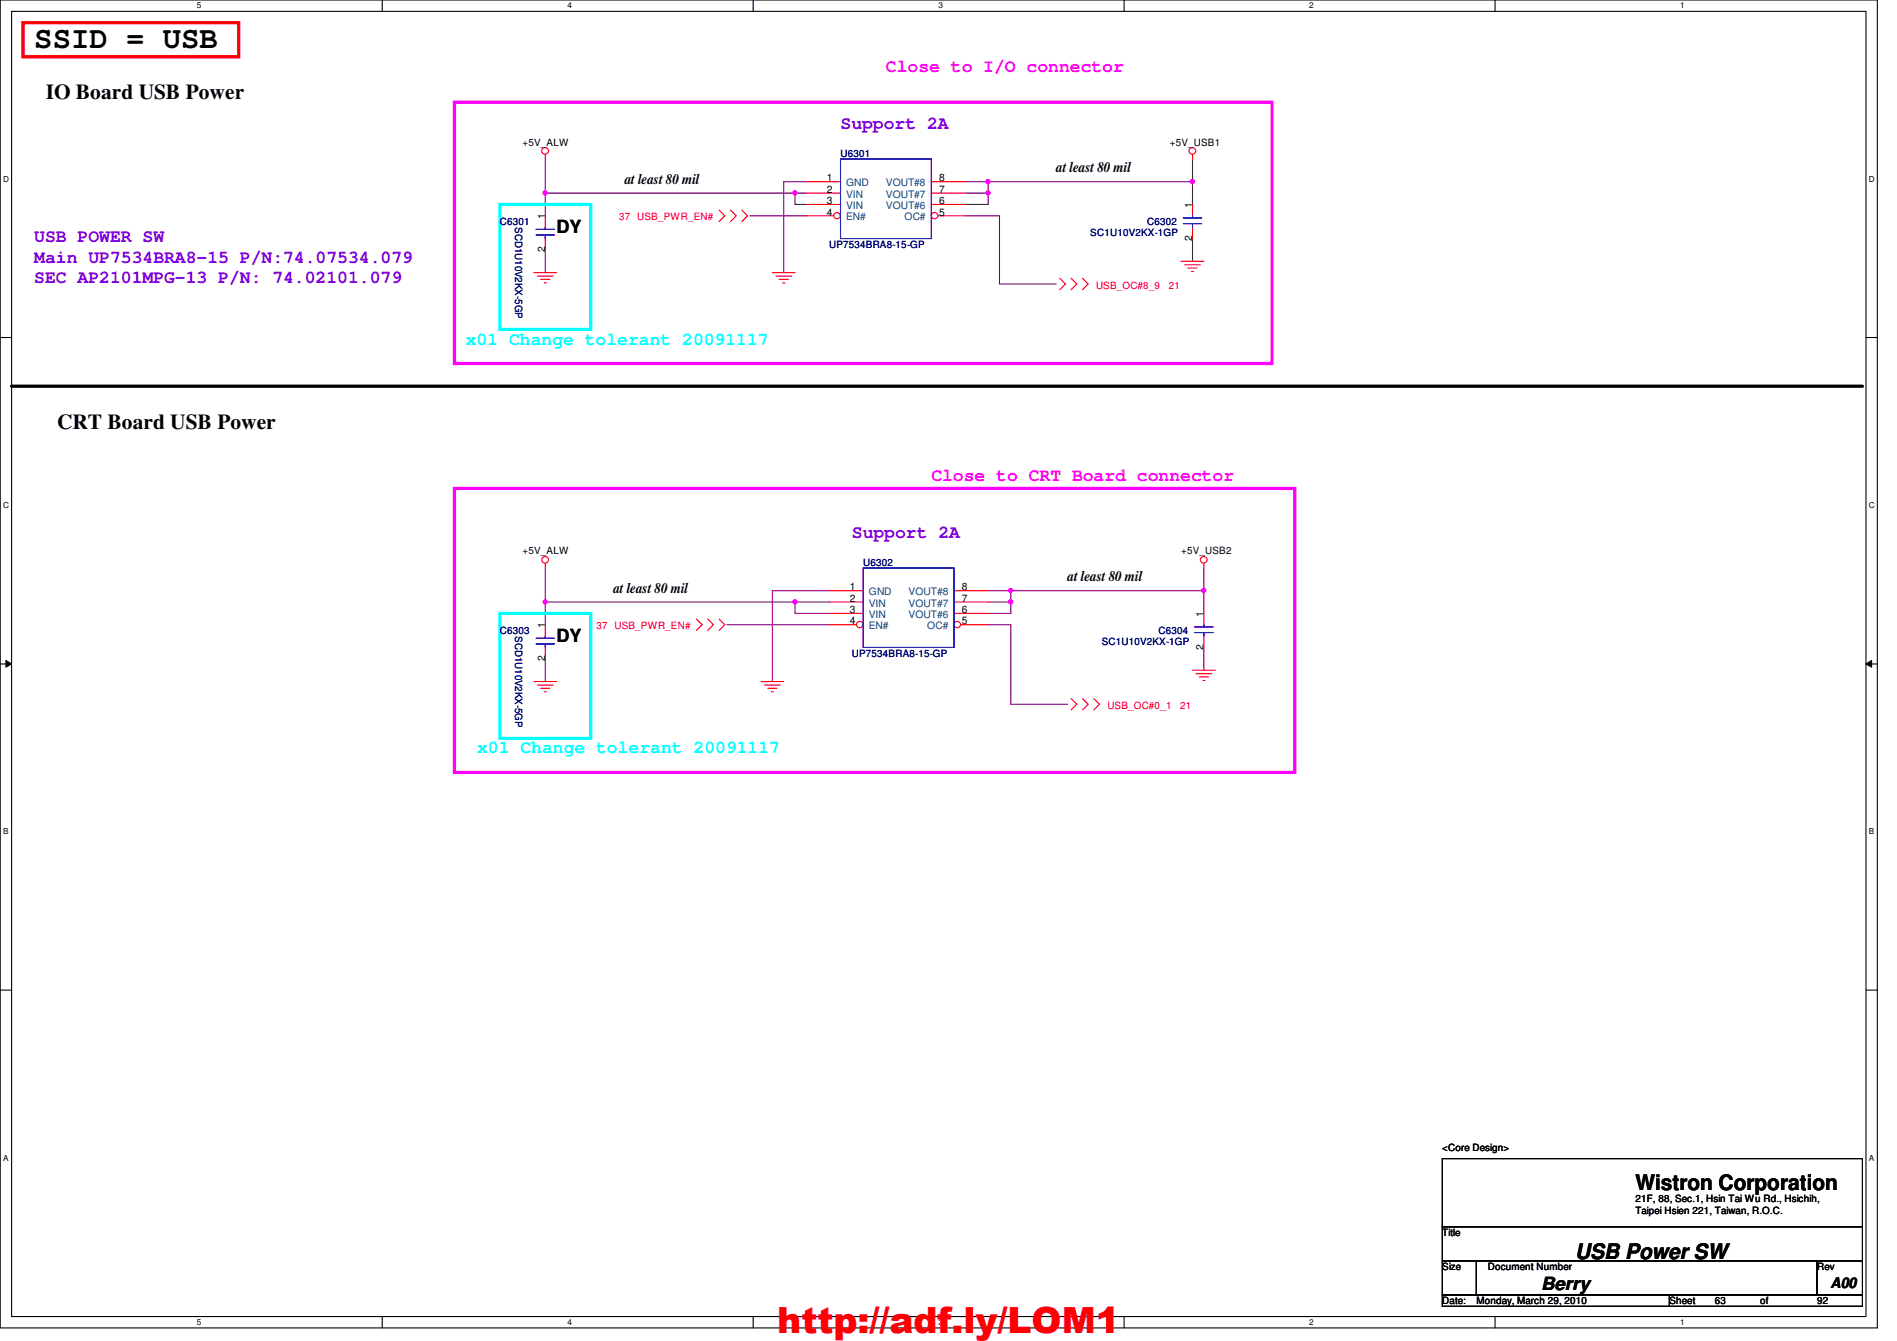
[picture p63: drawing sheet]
<svg xmlns="http://www.w3.org/2000/svg" width="297mm" height="210mm" viewBox="0 0 297 210" stroke-linecap="round" stroke-linejoin="round" font-family="sans-serif">
<defs><g id="words">
<text font-size="5.6" fill="#f00" x="121.7" y="208.7">http://adf.ly/LOM1</text>
<text font-size="4.8" x="5.4" y="7.6">SSID = USB</text>
<g font-size="3.3">
<text x="7.2" y="15.5">IO Board USB Power</text>
<text x="8.9" y="67.1">CRT Board USB Power</text>
<text x="256.1" y="186.3">Wistron Corporation</text>
<text x="246.6" y="197">USB Power SW</text>
</g>
<g font-size="2.8" fill="#f0f">
<text x="138.7" y="11.3">Close to I/O connector</text>
<text x="145.8" y="75.3">Close to CRT Board connector</text>
</g>
<g font-size="2.8" fill="#8000ff">
<text x="131.6" y="20.2">Support 2A</text>
<text x="5.4" y="37.9">USB POWER SW</text>
<text x="5.4" y="41.1">Main UP7534BRA8-15 P/N:74.07534.079</text>
<text x="5.4" y="44.4">SEC AP2101MPG-13 P/N: 74.02101.079</text>
<text x="133.4" y="84.2">Support 2A</text>
</g>
<g font-size="2.8">
<text x="87.2" y="36.4">DY</text>
<text x="87.2" y="100.4">DY</text>
<text x="241.3" y="201.9">Berry</text>
</g>
<g font-size="2.8" fill="#0ff">
<text x="72.9" y="53.9">x01 Change tolerant 20091117</text>
<text x="74.7" y="117.9">x01 Change tolerant 20091117</text>
</g>
<g font-size="2.3">
<text x="97.8" y="28.7">at least 80 mil</text>
<text x="165.4" y="27">at least 80 mil</text>
<text x="96.1" y="92.8">at least 80 mil</text>
<text x="167.2" y="91">at least 80 mil</text>
<text x="286.6" y="201.5">A00</text>
</g>
<g font-size="1.6">
<text x="81.8" y="22.8">+5V_ALW</text>
<text x="183.2" y="22.8">+5V_USB1</text>
<text x="129.5" y="28.4">1</text>
<text x="147.1" y="28.4">8</text>
<text x="85.3" y="34.3" transform="rotate(-90 85.3 34.3)">1</text>
<text x="129.5" y="30.2">2</text>
<text x="129.5" y="32">3</text>
<text x="129.5" y="33.7">4</text>
<text x="147.1" y="32">6</text>
<text x="147.1" y="30.2">7</text>
<text x="147.1" y="33.7">5</text>
<text x="186.7" y="32.6" transform="rotate(-90 186.7 32.6)">1</text>
<text x="85.3" y="39.5" transform="rotate(-90 85.3 39.5)">2</text>
<text x="186.7" y="37.7" transform="rotate(-90 186.7 37.7)">2</text>
<text x="81.8" y="86.8">+5V_ALW</text>
<text x="185" y="86.8">+5V_USB2</text>
<text x="133.1" y="92.4">1</text>
<text x="133.1" y="94.2">2</text>
<text x="133.1" y="96">3</text>
<text x="150.6" y="96">6</text>
<text x="150.6" y="94.2">7</text>
<text x="150.6" y="92.4">8</text>
<text x="85.3" y="98.3" transform="rotate(-90 85.3 98.3)">1</text>
<text x="133.1" y="97.7">4</text>
<text x="150.6" y="97.7">5</text>
<text x="188.5" y="101.7" transform="rotate(-90 188.5 101.7)">2</text>
<text x="188.5" y="96.6" transform="rotate(-90 188.5 96.6)">1</text>
<text x="85.3" y="103.5" transform="rotate(-90 85.3 103.5)">2</text>
<text x="225.8" y="180.1">&lt;Core Design&gt;</text>
<text x="256.1" y="188.1">21F, 88, Sec.1, Hsin Tai Wu Rd., Hsichih,</text>
<text x="256.1" y="189.9">Taipei Hsien 221, Taiwan, R.O.C.</text>
<text x="225.8" y="193.5">Title</text>
<text x="225.8" y="198.8">Size</text>
<text x="233" y="198.8">Document Number</text>
<text x="284.5" y="198.8">Rev</text>
<text x="225.8" y="204.1">Date:</text>
<text x="231.2" y="204.1">Monday, March 29, 2010</text>
<text x="261.4" y="204.1">Sheet</text>
<text x="268.5" y="204.1">63</text>
<text x="275.6" y="204.1">of</text>
<text x="284.5" y="204.1">92</text>
</g>
<g font-size="1.6" fill="#000080">
<text x="131.6" y="24.6">U6301</text>
<text x="78.3" y="35.2">C6301</text>
<text x="80.7" y="35.6" transform="rotate(90 80.7 35.6)">SCD1U10V2KX-5GP</text>
<text x="179.6" y="35.2">C6302</text>
<text x="129.8" y="38.8">UP7534BRA8-15-GP</text>
<text x="170.7" y="37">SC1U10V2KX-1GP</text>
<text x="135.2" y="88.6">U6302</text>
<text x="78.3" y="99.2">C6303</text>
<text x="80.7" y="99.6" transform="rotate(90 80.7 99.6)">SCD1U10V2KX-5GP</text>
<text x="172.5" y="101">SC1U10V2KX-1GP</text>
<text x="181.4" y="99.2">C6304</text>
<text x="133.4" y="102.8">UP7534BRA8-15-GP</text>
</g>
<g font-size="1.6" fill="#004080">
<text x="132.5" y="29.2">GND</text>
<text x="138.7" y="29.2">VOUT#8</text>
<text x="132.5" y="30.9">VIN</text>
<text x="132.5" y="32.7">VIN</text>
<text x="132.5" y="34.5">EN#</text>
<text x="138.7" y="32.7">VOUT#6</text>
<text x="138.7" y="30.9">VOUT#7</text>
<text x="141.6" y="34.5">OC#</text>
<text x="136.1" y="93.2">GND</text>
<text x="136.1" y="95">VIN</text>
<text x="142.3" y="95">VOUT#7</text>
<text x="142.3" y="93.2">VOUT#8</text>
<text x="136.1" y="96.7">VIN</text>
<text x="136.1" y="98.5">EN#</text>
<text x="142.3" y="96.7">VOUT#6</text>
<text x="145.2" y="98.5">OC#</text>
</g>
<g font-size="1.6" fill="#f00">
<text x="96.9" y="34.5">37 USB_PWR_EN#</text>
<text x="171.6" y="45.2">USB_OC#8_9</text>
<text x="183" y="45.2">21</text>
<text x="93.4" y="98.5">37 USB_PWR_EN#</text>
<text x="173.4" y="111">USB_OC#0_1</text>
<text x="184.8" y="111">21</text>
</g>
<g font-size="1.3">
<text x="30.8" y="1.3">5</text>
<text x="88.9" y="1.3">4</text>
<text x="146.9" y="1.3">3</text>
<text x="205" y="1.3">2</text>
<text x="263.1" y="1.3">1</text>
<text x=".5" y="28.4">D</text>
<text x="292.6" y="28.4">D</text>
<text x=".5" y="79.5">C</text>
<text x="292.6" y="79.5">C</text>
<text x=".5" y="130.6">B</text>
<text x="292.6" y="130.6">B</text>
<text x=".5" y="181.7">A</text>
<text x="292.6" y="181.7">A</text>
<text x="30.8" y="207.4">5</text>
<text x="88.9" y="207.4">4</text>
<text x="146.9" y="207.4">3</text>
<text x="205" y="207.4">2</text>
<text x="263.1" y="207.4">1</text>
</g>
</g></defs>
<path d="M0 0h294v207.9h-294zM1.8 1.8h290.4v204.3h-290.4z" fill="none" stroke="#000" stroke-width=".17"/>
<g fill="#fff">
<path d="M30.8 .2h.7v1.4h-.7z"/>
<path d="M30.8 206.2h.7v1.4h-.7z"/>
</g>
<path d="M59.9 0v1.8M59.9 206.1v1.8" fill="none" stroke="#000" stroke-width=".17"/>
<g fill="#fff">
<path d="M88.9 .2h.6v1.4h-.6z"/>
<path d="M88.9 206.2h.6v1.4h-.6z"/>
</g>
<path d="M117.9 0v1.8M117.9 206.1v1.8" fill="none" stroke="#000" stroke-width=".17"/>
<g fill="#fff">
<path d="M146.9 .2h.7v1.4h-.7z"/>
<path d="M146.9 206.2h.7v1.4h-.7z"/>
</g>
<path d="M176 0v1.8M176 206.1v1.8" fill="none" stroke="#000" stroke-width=".17"/>
<g fill="#fff">
<path d="M205 .2h.7v1.4h-.7z"/>
<path d="M205 206.2h.7v1.4h-.7z"/>
</g>
<path d="M234.1 0v1.8M234.1 206.1v1.8" fill="none" stroke="#000" stroke-width=".17"/>
<g fill="#fff">
<path d="M263.1 .2h.7v1.4h-.7z"/>
<path d="M263.1 206.2h.7v1.4h-.7z"/>
<path d="M.5 27.3h.9v1.4h-.9z"/>
<path d="M292.6 27.3h.9v1.4h-.9z"/>
<path d="M.5 78.4h.9v1.4h-.9z"/>
<path d="M292.6 78.4h.9v1.4h-.9z"/>
</g>
<path d="M0 52.8h1.8M292.2 52.8h1.8" fill="none" stroke="#000" stroke-width=".17"/>
<g fill="#fff">
<path d="M.5 129.5h.8v1.4h-.8z"/>
<path d="M292.6 129.5h.9v1.4h-.9z"/>
</g>
<path d="M0 103.9h1.8M292.2 103.9h1.8" fill="none" stroke="#000" stroke-width=".17"/>
<path d="M.9 103.4l.9 .5-.9 .5zM292.2 103.9l.9-.5v1z" fill="#000"/>
<path d="M.9 103.4l.9 .5-.9 .5zM292.2 103.9l.9-.5v1z" fill="none" stroke="#000" stroke-width=".16"/>
<g fill="#fff">
<path d="M.5 180.5h.8v1.4h-.8z"/>
<path d="M292.6 180.5h.9v1.4h-.9z"/>
</g>
<path d="M0 155h1.8M292.2 155h1.8" fill="none" stroke="#000" stroke-width=".17"/>
<path d="M151.2 33.8h5.3M154.7 30.2v1.8M186.7 24.9v7.1" fill="none" stroke="#800040" stroke-width=".17"/>
<circle cx="154.7" cy="30.2" r=".32" fill="#f0f"/>
<circle cx="154.7" cy="30.2" r=".32" fill="none" stroke="#f0f" stroke-width=".17"/>
<path d="M154.7 28.4h32M156.5 33.8v10.6M186.7 37.3v3.6" fill="none" stroke="#800040" stroke-width=".17"/>
<circle cx="186.7" cy="28.4" r=".32" fill="#f0f"/>
<circle cx="186.7" cy="28.4" r=".32" fill="none" stroke="#f0f" stroke-width=".17"/>
<circle cx="154.7" cy="28.4" r=".32" fill="#f0f"/>
<circle cx="154.7" cy="28.4" r=".32" fill="none" stroke="#f0f" stroke-width=".17"/>
<path d="M85.4 24.9v8.9M117.4 33.8h8.9M122.7 28.4v14.3M124.5 32h1.8M124.5 30.2h1.8M156.5 44.4h8.9" fill="none" stroke="#800040" stroke-width=".17"/>
<circle cx="124.5" cy="30.2" r=".32" fill="#f0f"/>
<circle cx="124.5" cy="30.2" r=".32" fill="none" stroke="#f0f" stroke-width=".17"/>
<path d="M85.4 39.1v3.6M122.7 28.4h3.6M154.7 97.8h3.6v12.4M154.7 92.5h3.6M158.3 92.5h30.2M158.3 92.5v1.7h-3.6M188.5 88.9v3.6M188.5 92.5v3.5M188.5 101.3v3.6" fill="none" stroke="#800040" stroke-width=".17"/>
<circle cx="188.5" cy="92.4" r=".32" fill="#f0f"/>
<circle cx="188.5" cy="92.4" r=".32" fill="none" stroke="#f0f" stroke-width=".17"/>
<circle cx="158.3" cy="92.4" r=".32" fill="#f0f"/>
<circle cx="158.3" cy="92.4" r=".32" fill="none" stroke="#f0f" stroke-width=".17"/>
<path d="M85.4 30.2h39.1v1.8M85.4 88.9v8.9M113.8 97.8h16M120.9 92.5h8.9M85.4 103.1v3.6M158.3 110.2h8.9" fill="none" stroke="#800040" stroke-width=".17"/>
<circle cx="85.4" cy="30.2" r=".32" fill="#f0f"/>
<circle cx="85.4" cy="30.2" r=".32" fill="none" stroke="#f0f" stroke-width=".17"/>
<path d="M85.4 94.2h39.1v1.8M120.9 92.5v14.2" fill="none" stroke="#800040" stroke-width=".17"/>
<circle cx="124.5" cy="94.2" r=".32" fill="#f0f"/>
<circle cx="124.5" cy="94.2" r=".32" fill="none" stroke="#f0f" stroke-width=".17"/>
<circle cx="85.4" cy="94.2" r=".32" fill="#f0f"/>
<circle cx="85.4" cy="94.2" r=".32" fill="none" stroke="#f0f" stroke-width=".17"/>
<path d="M158.3 94.2v1.8h-3.6" fill="none" stroke="#800040" stroke-width=".17"/>
<circle cx="158.3" cy="94.2" r=".32" fill="#f0f"/>
<circle cx="158.3" cy="94.2" r=".32" fill="none" stroke="#f0f" stroke-width=".17"/>
<path d="M151.2 28.4h3.5v1.8h-3.5M151.2 32h3.5M124.5 96h5.3M124.5 94.2h5.3" fill="none" stroke="#800040" stroke-width=".17"/>
<g fill="none" stroke="#f00" stroke-width=".17">
<path d="M85.4 24.2v.7M112.6 32.9l.9 .9-.9 .9M114.4 32.9l.9 .9-.9 .9M116.2 32.9l.8 .9-.8 .9M186.7 24.2v.7M83.6 42.7h3.6M84.2 43.2h2.4M84.7 43.7h1.4M85.2 44.3h.4M120.9 42.7h3.6M121.5 43.2h2.4M122 43.7h1.4"/>
<path d="M122.6 44.3h.3M165.9 43.6l.9 .8-.9 .9M167.7 43.6l.9 .8-.9 .9M169.5 43.6l.9 .8-.9 .9M185 40.9h3.5M185.5 41.4h2.5M186 42h1.4M186.6 42.5h.3M85.4 88.2v.7M109 96.9l.9 .9-.9 .9M110.8 96.9l.9 .9-.9 .9M112.6 96.9l.9 .9-.9 .9"/>
<path d="M129.8 92.5h5.4M129.8 94.2h5.4M129.8 96h5.4M188.5 88.2v.7M188.5 96v1.8M188.5 99.6v1.7M83.6 106.7h3.6M84.2 107.2h2.4M84.7 107.7h1.4M85.2 108.3h.4M119.2 106.7h3.5M119.7 107.2h2.5"/>
<path d="M120.2 107.7h1.5M120.8 108.3h.3M167.7 109.3l.9 .9-.9 .9M169.5 109.3l.9 .9-.9 .9M171.3 109.3l.9 .9-.9 .9M186.7 104.9h3.6M187.3 105.5h2.4M187.8 106h1.4M188.3 106.5h.4"/>
<circle cx="85.4" cy="23.6" r=".52"/>
<circle cx="186.7" cy="23.6" r=".52"/>
<circle cx="85.4" cy="87.6" r=".52"/>
<circle cx="188.5" cy="87.6" r=".52"/>
</g>
<path d="M225.8 181.4h65.8v10.6h-65.8zM225.8 192h65.8v5.4h-65.8zM225.8 197.4h5.4v5.3h-5.4zM231.2 197.4h53.3v5.3h-53.3zM284.5 197.4h7.1v5.3h-7.1zM225.8 202.7h35.6v1.8h-35.6zM261.4 202.7h30.2v1.8h-30.2z" fill="none" stroke="#000" stroke-width=".17"/>
<path d="M1.8 60.5h289.8" fill="none" stroke="#000" stroke-width=".51"/>
<path d="M3.6 3.6h33.8v5.3h-33.8z" fill="none" stroke="#f00" stroke-width=".51"/>
<path d="M71.2 16h128v40.9h-128zM71.2 76.5h131.5v44.4h-131.5z" fill="none" stroke="#f0f" stroke-width=".51"/>
<path d="M78.3 32h14.2v19.6h-14.2zM78.3 96h14.2v19.6h-14.2z" fill="none" stroke="#0ff" stroke-width=".51"/>
<path d="M187.1 99h2.8M187.1 98.1h2.8M188.5 97.8v.3M188.5 99v.6" fill="none" stroke="#00f" stroke-width=".17"/>
<circle cx="134.6" cy="97.8" r=".5" fill="#fff"/>
<g fill="none" stroke="#f00" stroke-width=".17">
<path d="M129.8 97.8h4.3"/>
<circle cx="134.6" cy="97.8" r=".5"/>
</g>
<circle cx="149.9" cy="97.8" r=".5" fill="#fff"/>
<g fill="none" stroke="#f00" stroke-width=".17">
<path d="M85.4 33.8v1.8M85.4 37.3v1.8M126.3 28.4h5.3M126.3 30.2h5.3M126.3 32h5.3M85.4 97.8v1.8M149.4 96h5.3M149.4 94.2h5.3M149.4 92.5h5.3M150.4 97.8h4.3M85.4 101.3v1.8"/>
<circle cx="149.9" cy="97.8" r=".5"/>
</g>
<path d="M83.9 36.8h2.9M83.9 35.9h2.9M85.4 35.6v.3M85.4 36.8v.5M83.9 99.9h2.9M85.4 99.6v.3M135.2 88.9h14.2v12.4h-14.2zM83.9 100.8h2.9M85.4 100.8v.5" fill="none" stroke="#00f" stroke-width=".17"/>
<circle cx="131.1" cy="33.8" r=".5" fill="#fff"/>
<g fill="none" stroke="#f00" stroke-width=".17">
<path d="M126.3 33.8h4.3"/>
<circle cx="131.1" cy="33.8" r=".5"/>
</g>
<circle cx="146.4" cy="33.8" r=".5" fill="#fff"/>
<g fill="none" stroke="#f00" stroke-width=".17">
<path d="M145.8 32h5.4M145.8 30.2h5.4M145.8 28.4h5.4M146.9 33.8h4.3M186.7 32v1.8M186.7 35.6v1.7"/>
<circle cx="146.4" cy="33.8" r=".5"/>
</g>
<path d="M131.6 24.9h14.2v12.4h-14.2zM185.3 34.1h2.9M185.3 35h2.9M186.7 33.8v.3M186.7 35v.6" fill="none" stroke="#00f" stroke-width=".17"/>
<circle cx="154.7" cy="30.2" r=".32" fill="#f0f"/>
<circle cx="154.7" cy="30.2" r=".32" fill="none" stroke="#f0f" stroke-width=".17"/>
<circle cx="186.7" cy="28.4" r=".32" fill="#f0f"/>
<circle cx="186.7" cy="28.4" r=".32" fill="none" stroke="#f0f" stroke-width=".17"/>
<circle cx="154.7" cy="28.4" r=".32" fill="#f0f"/>
<circle cx="154.7" cy="28.4" r=".32" fill="none" stroke="#f0f" stroke-width=".17"/>
<circle cx="124.5" cy="30.2" r=".32" fill="#f0f"/>
<circle cx="124.5" cy="30.2" r=".32" fill="none" stroke="#f0f" stroke-width=".17"/>
<circle cx="188.5" cy="92.4" r=".32" fill="#f0f"/>
<circle cx="188.5" cy="92.4" r=".32" fill="none" stroke="#f0f" stroke-width=".17"/>
<circle cx="158.3" cy="92.4" r=".32" fill="#f0f"/>
<circle cx="158.3" cy="92.4" r=".32" fill="none" stroke="#f0f" stroke-width=".17"/>
<circle cx="85.4" cy="30.2" r=".32" fill="#f0f"/>
<circle cx="85.4" cy="30.2" r=".32" fill="none" stroke="#f0f" stroke-width=".17"/>
<circle cx="124.5" cy="94.2" r=".32" fill="#f0f"/>
<circle cx="124.5" cy="94.2" r=".32" fill="none" stroke="#f0f" stroke-width=".17"/>
<circle cx="85.4" cy="94.2" r=".32" fill="#f0f"/>
<circle cx="85.4" cy="94.2" r=".32" fill="none" stroke="#f0f" stroke-width=".17"/>
<circle cx="158.3" cy="94.2" r=".32" fill="#f0f"/>
<circle cx="158.3" cy="94.2" r=".32" fill="none" stroke="#f0f" stroke-width=".17"/>
<use href="#words"/>
</svg>
